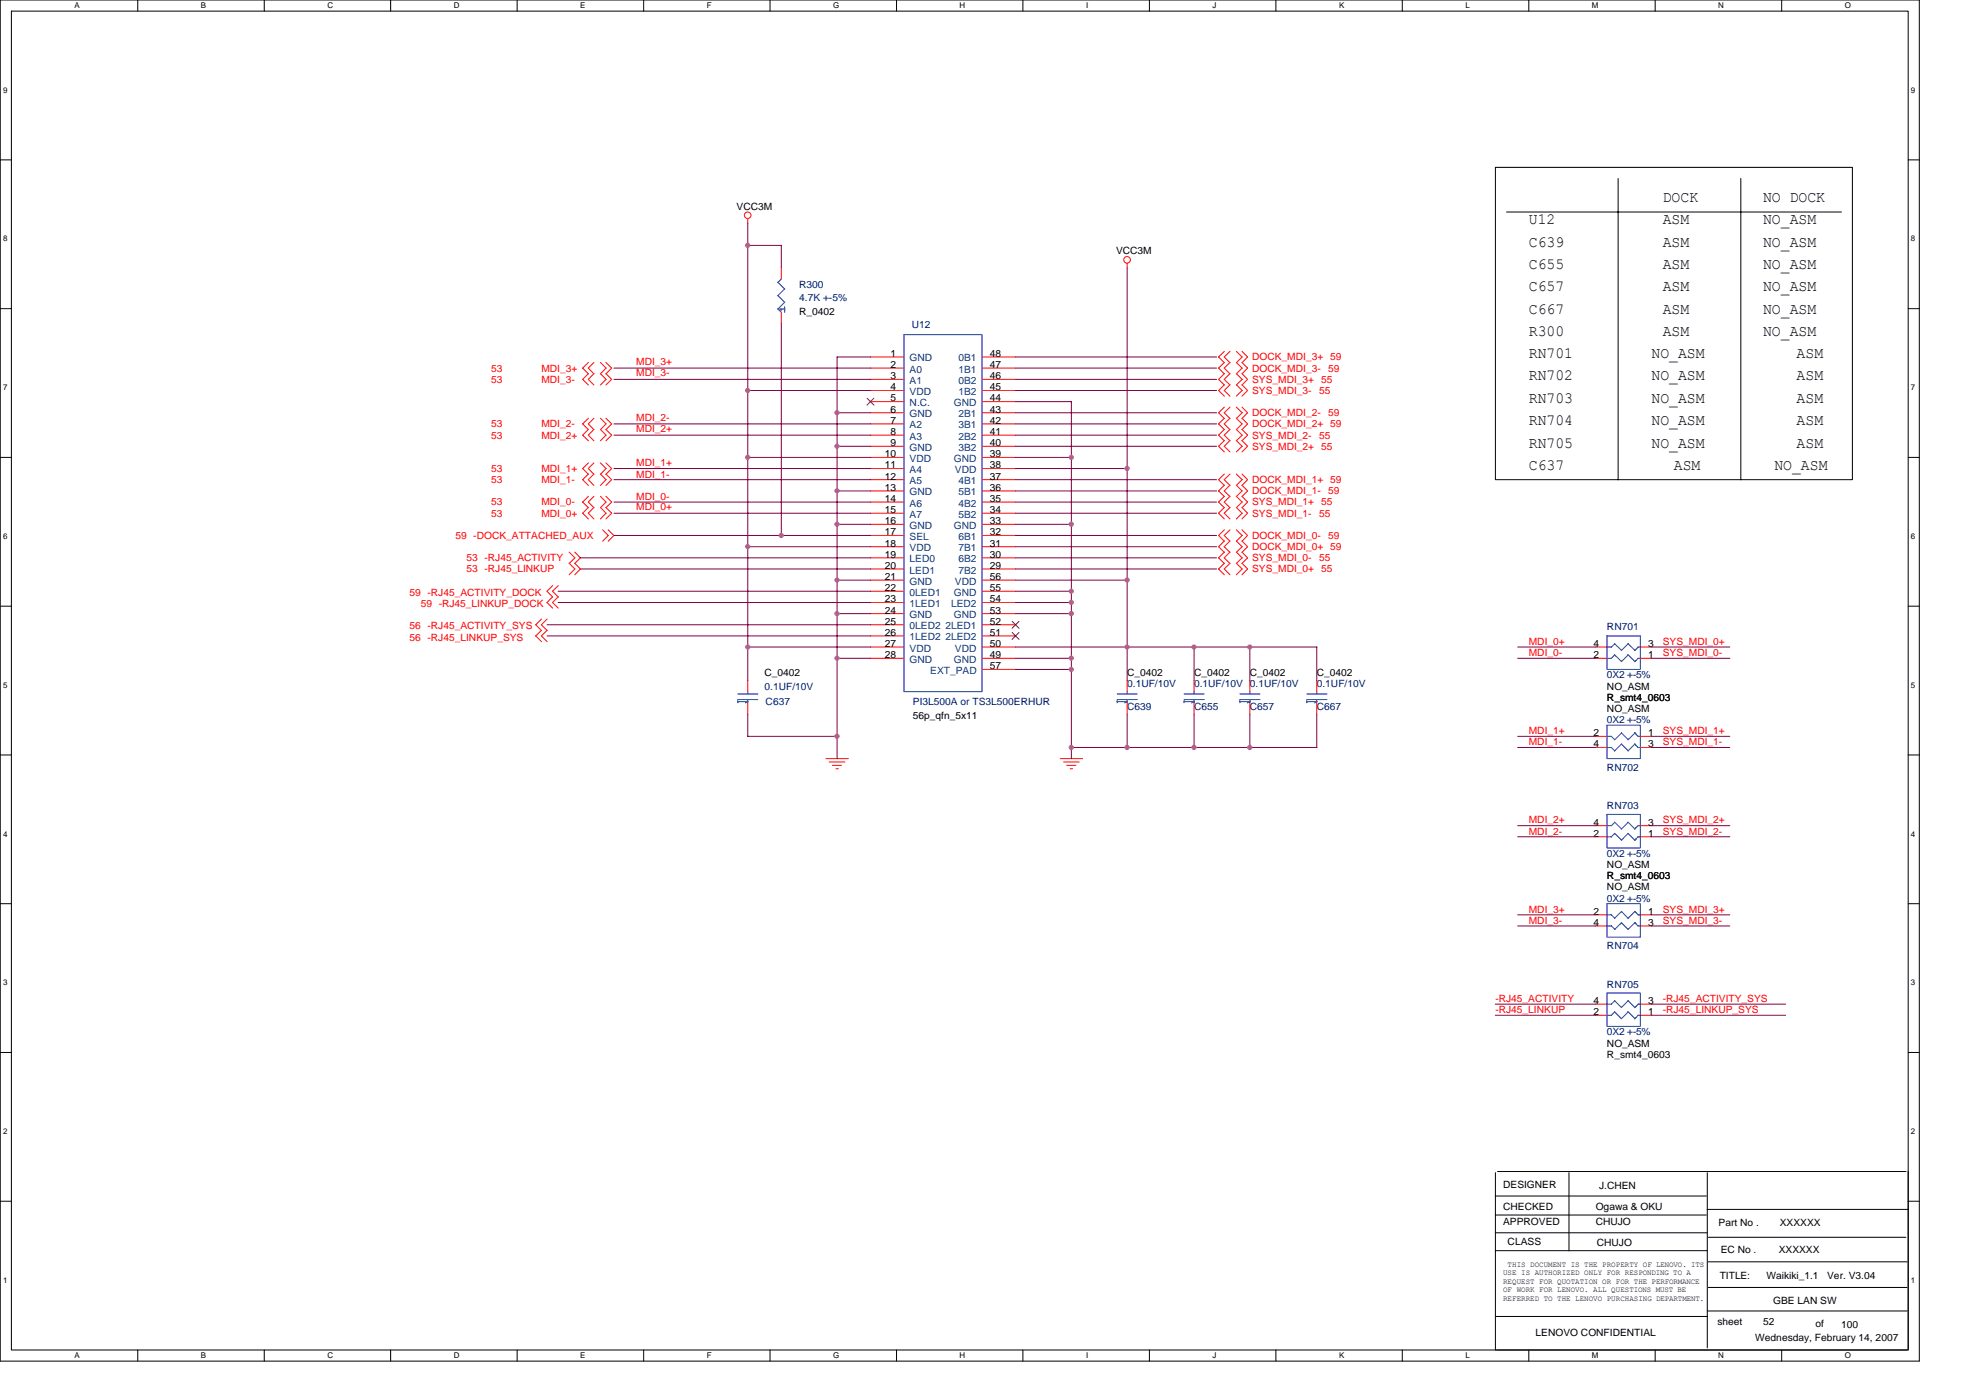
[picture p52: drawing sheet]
<svg xmlns="http://www.w3.org/2000/svg" width="297mm" height="210mm" viewBox="0 0 297 210" stroke-linecap="round" stroke-linejoin="round" font-family="sans-serif">
<defs><g id="words">
<g font-size="2.3">
<text x="229.7" y="33.7">U12</text>
<text x="249.8" y="30.4">DOCK</text>
<text x="249.8" y="33.7">ASM</text>
<text x="264.9" y="30.4">NO DOCK</text>
<text x="264.9" y="33.7">NO_ASM</text>
<text x="229.7" y="37.1">C639</text>
<text x="229.7" y="40.4">C655</text>
<text x="249.8" y="37.1">ASM</text>
<text x="249.8" y="40.4">ASM</text>
<text x="264.9" y="37.1">NO_ASM</text>
<text x="264.9" y="40.4">NO_ASM</text>
<text x="229.7" y="43.8">C657</text>
<text x="229.7" y="47.1">C667</text>
<text x="249.8" y="43.8">ASM</text>
<text x="249.8" y="47.1">ASM</text>
<text x="264.9" y="43.8">NO_ASM</text>
<text x="264.9" y="47.1">NO_ASM</text>
<text x="229.7" y="50.5">R300</text>
<text x="229.7" y="53.8">RN701</text>
<text x="248.1" y="53.8">NO_ASM</text>
<text x="249.8" y="50.5">ASM</text>
<text x="264.9" y="50.5">NO_ASM</text>
<text x="269.9" y="53.8">ASM</text>
<text x="229.7" y="57.2">RN702</text>
<text x="248.1" y="57.2">NO_ASM</text>
<text x="269.9" y="57.2">ASM</text>
<text x="229.7" y="60.5">RN703</text>
<text x="229.7" y="63.9">RN704</text>
<text x="248.1" y="60.5">NO_ASM</text>
<text x="248.1" y="63.9">NO_ASM</text>
<text x="269.9" y="60.5">ASM</text>
<text x="269.9" y="63.9">ASM</text>
<text x="229.7" y="67.2">RN705</text>
<text x="229.7" y="70.6">C637</text>
<text x="248.1" y="67.2">NO_ASM</text>
<text x="251.5" y="70.6">ASM</text>
<text x="266.6" y="70.6">NO_ASM</text>
<text x="269.9" y="67.2">ASM</text>
</g>
<g font-size="1.5">
<text x="110.7" y="31.5">VCC3M</text>
<text x="167.7" y="38.2">VCC3M</text>
<text x="120.1" y="47.3">R_0402</text>
<text x="133.8" y="53.6">1</text>
<text x="148.7" y="53.6">48</text>
<text x="133.8" y="55.3">2</text>
<text x="133.8" y="57">3</text>
<text x="133.8" y="58.7">4</text>
<text x="148.7" y="55.3">47</text>
<text x="148.7" y="57">46</text>
<text x="148.7" y="58.7">45</text>
<text x="133.8" y="60.3">5</text>
<text x="133.8" y="62">6</text>
<text x="133.8" y="63.7">7</text>
<text x="133.8" y="65.4">8</text>
<text x="148.7" y="60.3">44</text>
<text x="148.7" y="62">43</text>
<text x="148.7" y="63.7">42</text>
<text x="148.7" y="65.4">41</text>
<text x="133" y="68.7">10</text>
<text x="133" y="70.4">11</text>
<text x="133.8" y="67">9</text>
<text x="148.7" y="67">40</text>
<text x="148.7" y="68.7">39</text>
<text x="148.7" y="70.4">38</text>
<text x="133" y="72.1">12</text>
<text x="133" y="73.7">13</text>
<text x="133" y="75.4">14</text>
<text x="133" y="77.1">15</text>
<text x="148.7" y="72.1">37</text>
<text x="148.7" y="73.7">36</text>
<text x="148.7" y="75.4">35</text>
<text x="148.7" y="77.1">34</text>
<text x="133" y="78.8">16</text>
<text x="133" y="80.4">17</text>
<text x="133" y="82.1">18</text>
<text x="133" y="83.8">19</text>
<text x="148.7" y="78.8">33</text>
<text x="148.7" y="80.4">32</text>
<text x="148.7" y="82.1">31</text>
<text x="148.7" y="83.8">30</text>
<text x="133" y="85.5">20</text>
<text x="133" y="87.1">21</text>
<text x="133" y="88.8">22</text>
<text x="148.7" y="85.5">29</text>
<text x="148.7" y="87.1">56</text>
<text x="148.7" y="88.8">55</text>
<text x="133" y="90.5">23</text>
<text x="133" y="92.2">24</text>
<text x="133" y="93.9">25</text>
<text x="133" y="95.5">26</text>
<text x="148.7" y="90.5">54</text>
<text x="148.7" y="92.2">53</text>
<text x="148.7" y="93.9">52</text>
<text x="148.7" y="95.5">51</text>
<text x="114.9" y="101.6">C_0402</text>
<text x="133" y="97.2">27</text>
<text x="133" y="98.9">28</text>
<text x="148.7" y="97.2">50</text>
<text x="148.7" y="98.9">49</text>
<text x="148.7" y="100.6">57</text>
<text x="169.4" y="101.6">C_0402</text>
<text x="179.4" y="101.6">C_0402</text>
<text x="187.8" y="101.6">C_0402</text>
<text x="197.8" y="101.6">C_0402</text>
<text x="239.4" y="98.9">2</text>
<text x="239.4" y="97.2">4</text>
<text x="247.6" y="98.9">1</text>
<text x="247.6" y="97.2">3</text>
<text x="137.2" y="108">56p_qfn_5x11</text>
<text x="241.4" y="103.6">NO_ASM</text>
<text x="241.4" y="105.3">R_smt4_0603</text>
<text x="241.4" y="107">NO_ASM</text>
<text x="239.4" y="110.6">2</text>
<text x="239.4" y="112.3">4</text>
<text x="247.6" y="110.6">1</text>
<text x="247.6" y="112.3">3</text>
<text x="239.4" y="125.7">2</text>
<text x="239.4" y="124">4</text>
<text x="247.6" y="125.7">1</text>
<text x="247.6" y="124">3</text>
<text x="241.4" y="130.4">NO_ASM</text>
<text x="239.4" y="137.4">2</text>
<text x="241.4" y="133.8">NO_ASM</text>
<text x="241.4" y="132.1">R_smt4_0603</text>
<text x="247.6" y="137.4">1</text>
<text x="239.4" y="139.1">4</text>
<text x="247.6" y="139.1">3</text>
<text x="239.4" y="152.5">2</text>
<text x="239.4" y="150.9">4</text>
<text x="247.6" y="152.5">1</text>
<text x="247.6" y="150.9">3</text>
<text x="241.4" y="157.2">NO_ASM</text>
<text x="241.4" y="158.9">R_smt4_0603</text>
<text x="225.8" y="178.5">DESIGNER</text>
<text x="240.3" y="178.7">J.CHEN</text>
<text x="225.8" y="181.7">CHECKED</text>
<text x="225.8" y="184.1">APPROVED</text>
<text x="239.8" y="181.7">Ogawa &amp; OKU</text>
<text x="239.8" y="184.1">CHUJO</text>
<text x="258.2" y="184.3">Part No .</text>
<text x="267.4" y="184.3">XXXXXX</text>
<text x="226.5" y="187.1">CLASS</text>
<text x="239.9" y="187.3">CHUJO</text>
<text x="258.5" y="188.3">EC No .</text>
<text x="267.2" y="188.3">XXXXXX</text>
<text x="258.4" y="192.1">TITLE:</text>
<text x="265.4" y="192.1">Waikiki_1.1</text>
<text x="266.4" y="196">GBE LAN SW</text>
<text x="274.5" y="192.1">Ver. V3.04</text>
<text x="230.7" y="200.7">LENOVO CONFIDENTIAL</text>
<text x="258" y="199.2">sheet</text>
<text x="263.7" y="201.5">Wednesday, February 14, 2007</text>
<text x="264.9" y="199.2">52</text>
<text x="272.8" y="199.3">of</text>
<text x="276.6" y="199.5">100</text>
</g>
<g font-size="1.5" fill="#000080">
<text x="120.1" y="43.3">R300</text>
<text x="120.1" y="45.3">4.7K +-5%</text>
<text x="137" y="49.3">U12</text>
<text x="241.4" y="94.7">RN701</text>
<text x="241.4" y="101.9">0X2 +-5%</text>
<text x="114.9" y="103.6">0.1UF/10V</text>
<text x="115" y="106">C637</text>
<text x="137.2" y="106">PI3L500A or TS3L500ERHUR</text>
<text x="169.4" y="106.6">C639</text>
<text x="169.4" y="103.3">0.1UF/10V</text>
<text x="179.4" y="106.6">C655</text>
<text x="179.4" y="103.3">0.1UF/10V 0.1UF/10V</text>
<text x="187.8" y="106.6">C657</text>
<text x="197.8" y="106.6">C667</text>
<text x="197.8" y="103.3">0.1UF/10V</text>
<text x="241.4" y="108.6">0X2 +-5%</text>
<text x="241.4" y="115.8">RN702</text>
<text x="241.4" y="121.5">RN703</text>
<text x="241.4" y="128.8">0X2 +-5%</text>
<text x="241.4" y="135.5">0X2 +-5%</text>
<text x="241.4" y="142.7">RN704</text>
<text x="241.4" y="148.4">RN705</text>
<text x="241.4" y="155.6">0X2 +-5%</text>
</g>
<g font-size="1.5" fill="#f00">
<text x="73.8" y="57.5">53</text>
<text x="73.8" y="55.8">53</text>
<text x="81.3" y="57.5">MDI_3-</text>
<text x="81.3" y="55.8">MDI_3+</text>
<text x="95.6" y="54.8">MDI_3+</text>
<text x="95.6" y="56.5">MDI_3-</text>
<text x="188.1" y="55.8">DOCK_MDI_3-</text>
<text x="188.1" y="57.5">SYS_MDI_3+</text>
<text x="188.1" y="54.2">DOCK_MDI_3+ 59</text>
<text x="188.1" y="59.2">SYS_MDI_3-</text>
<text x="198.2" y="59.2">55</text>
<text x="198.5" y="57.5">55</text>
<text x="199.5" y="55.8">59</text>
<text x="73.8" y="65.9">53</text>
<text x="73.8" y="64.2">53</text>
<text x="81.3" y="65.9">MDI_2+</text>
<text x="81.3" y="64.2">MDI_2-</text>
<text x="95.6" y="63.2">MDI_2-</text>
<text x="95.6" y="64.9">MDI_2+</text>
<text x="188.1" y="62.5">DOCK_MDI_2-</text>
<text x="188.1" y="65.9">SYS_MDI_2-</text>
<text x="188.1" y="64.2">DOCK_MDI_2+ 59</text>
<text x="198.2" y="65.9">55</text>
<text x="199.5" y="62.5">59</text>
<text x="73.8" y="70.9">53</text>
<text x="81.3" y="70.9">MDI_1+</text>
<text x="95.6" y="70.1">MDI_1+</text>
<text x="95.6" y="71.8">MDI_1-</text>
<text x="188.1" y="67.6">SYS_MDI_2+</text>
<text x="198.5" y="67.6">55</text>
<text x="73.8" y="77.6">53</text>
<text x="73.8" y="72.6">53</text>
<text x="73.8" y="75.9">53</text>
<text x="81.3" y="77.6">MDI_0+</text>
<text x="81.3" y="72.6">MDI_1-</text>
<text x="81.3" y="75.9">MDI_0-</text>
<text x="95.6" y="75.1">MDI_0-</text>
<text x="95.6" y="76.6">MDI_0+</text>
<text x="188.1" y="72.6">DOCK_MDI_1+ 59</text>
<text x="188.1" y="75.9">SYS_MDI_1+</text>
<text x="188.1" y="77.6">SYS_MDI_1-</text>
<text x="188.1" y="74.3">DOCK_MDI_1-</text>
<text x="198.2" y="77.6">55</text>
<text x="198.5" y="75.9">55</text>
<text x="199.5" y="74.3">59</text>
<text x="68.4" y="81">59 -DOCK_ATTACHED_AUX</text>
<text x="188.1" y="81">DOCK_MDI_0-</text>
<text x="188.1" y="82.7">DOCK_MDI_0+ 59</text>
<text x="199.5" y="81">59</text>
<text x="61.5" y="89.5">59 -RJ45_ACTIVITY_DOCK</text>
<text x="70.1" y="84.3">53 -RJ45_ACTIVITY</text>
<text x="70.1" y="86">53 -RJ45_LINKUP</text>
<text x="188.1" y="86">SYS_MDI_0+</text>
<text x="188.1" y="84.3">SYS_MDI_0-</text>
<text x="198.2" y="84.3">55</text>
<text x="198.5" y="86">55</text>
<text x="61.5" y="94.6">56 -RJ45_ACTIVITY_SYS</text>
<text x="63.2" y="91.2">59 -RJ45_LINKUP_DOCK</text>
<text x="61.5" y="96.2">56 -RJ45_LINKUP_SYS</text>
<text x="229.7" y="98.6">MDI_0-</text>
<text x="229.7" y="96.9">MDI_0+</text>
<text x="249.8" y="96.9">SYS_MDI_0+</text>
<text x="249.8" y="98.6">SYS_MDI_0-</text>
<text x="229.7" y="112">MDI_1-</text>
<text x="229.7" y="110.3">MDI_1+</text>
<text x="249.8" y="112">SYS_MDI_1-</text>
<text x="249.8" y="110.3">SYS_MDI_1+</text>
<text x="229.7" y="125.4">MDI_2-</text>
<text x="229.7" y="123.7">MDI_2+</text>
<text x="249.8" y="125.4">SYS_MDI_2-</text>
<text x="249.8" y="123.7">SYS_MDI_2+</text>
<text x="229.7" y="137.1">MDI_3+</text>
<text x="249.8" y="137.1">SYS_MDI_3+</text>
<text x="229.7" y="138.8">MDI_3-</text>
<text x="249.8" y="138.8">SYS_MDI_3-</text>
<text x="224.7" y="152.2">-RJ45_LINKUP</text>
<text x="224.7" y="150.6">-RJ45_ACTIVITY</text>
<text x="249.8" y="152.2">-RJ45_LINKUP_SYS</text>
<text x="249.8" y="150.6">-RJ45_ACTIVITY_SYS</text>
</g>
<g font-size="1.5" fill="#004080">
<text x="136.7" y="54.3">GND</text>
<text x="136.7" y="56">A0</text>
<text x="136.7" y="57.7">A1</text>
<text x="136.7" y="59.4">VDD</text>
<text x="144" y="54.3">0B1</text>
<text x="144" y="56">1B1</text>
<text x="144" y="57.7">0B2</text>
<text x="144" y="59.4">1B2</text>
<text x="136.7" y="61">N.C.</text>
<text x="136.7" y="62.7">GND</text>
<text x="136.7" y="64.4">A2</text>
<text x="143.3" y="61">GND</text>
<text x="144" y="62.7">2B1</text>
<text x="144" y="64.4">3B1</text>
<text x="136.7" y="66.1">A3</text>
<text x="136.7" y="67.7">GND</text>
<text x="136.7" y="69.4">VDD</text>
<text x="136.7" y="71.1">A4</text>
<text x="143.3" y="69.4">GND</text>
<text x="143.5" y="71.1">VDD</text>
<text x="144" y="66.1">2B2</text>
<text x="144" y="67.7">3B2</text>
<text x="136.7" y="72.8">A5</text>
<text x="136.7" y="74.4">GND</text>
<text x="136.7" y="76.1">A6</text>
<text x="136.7" y="77.8">A7</text>
<text x="144" y="72.8">4B1</text>
<text x="144" y="74.4">5B1</text>
<text x="144" y="76.1">4B2</text>
<text x="144" y="77.8">5B2</text>
<text x="136.7" y="79.5">GND</text>
<text x="136.7" y="81.1">SEL</text>
<text x="136.7" y="82.8">VDD</text>
<text x="143.3" y="79.5">GND</text>
<text x="144" y="81.1">6B1</text>
<text x="144" y="82.8">7B1</text>
<text x="136.7" y="84.5">LED0</text>
<text x="136.7" y="86.2">LED1</text>
<text x="136.7" y="87.8">GND</text>
<text x="136.7" y="89.5">0LED1</text>
<text x="143.3" y="89.5">GND</text>
<text x="143.5" y="87.8">VDD</text>
<text x="144" y="84.5">6B2</text>
<text x="144" y="86.2">7B2</text>
<text x="136.7" y="91.2">1LED1</text>
<text x="136.7" y="92.9">GND</text>
<text x="136.7" y="94.6">0LED2</text>
<text x="142" y="94.6">2LED1</text>
<text x="142.9" y="91.2">LED2</text>
<text x="143.3" y="92.9">GND</text>
<text x="136.7" y="96.2">1LED2</text>
<text x="136.7" y="97.9">VDD</text>
<text x="136.7" y="99.6">GND</text>
<text x="139.8" y="101.3">EXT_PAD</text>
<text x="142" y="96.2">2LED2</text>
<text x="143.3" y="99.6">GND</text>
<text x="143.5" y="97.9">VDD</text>
</g>
<g font-size="1.2">
<text x="11.2" y="1.3">A</text>
<text x="30.2" y="1.3">B</text>
<text x="49.2" y="1.3">C</text>
<text x="68.2" y="1.3">D</text>
<text x="87.2" y="1.3">E</text>
<text x="106.2" y="1.3">F</text>
<text x="125.2" y="1.3">G</text>
<text x="144.2" y="1.3">H</text>
<text x="163.2" y="1.3">I</text>
<text x="182.2" y="1.3">J</text>
<text x="201.2" y="1.3">K</text>
<text x="220.2" y="1.3">L</text>
<text x="239.2" y="1.3">M</text>
<text x="258.2" y="1.3">N</text>
<text x="277.2" y="1.3">O</text>
<text x=".5" y="13.9">9</text>
<text x="287.1" y="13.9">9</text>
<text x=".5" y="36.3">8</text>
<text x="287.1" y="36.3">8</text>
<text x=".5" y="58.6">7</text>
<text x="287.1" y="58.6">7</text>
<text x=".5" y="81">6</text>
<text x="287.1" y="81">6</text>
<text x=".5" y="103.3">5</text>
<text x="287.1" y="103.3">5</text>
<text x=".5" y="125.7">4</text>
<text x="287.1" y="125.7">4</text>
<text x=".5" y="148">3</text>
<text x="287.1" y="148">3</text>
<text x=".5" y="170.4">2</text>
<text x="287.1" y="170.4">2</text>
<text x="225.8" y="191.6">USE IS AUTHORIZED ONLY FOR RESPONDING TO A</text>
<text x="226.5" y="190.4">THIS DOCUMENT IS THE PROPERTY OF LENOVO. ITS</text>
<text x=".5" y="192.7">1</text>
<text x="225.8" y="192.9">REQUEST FOR QUOTATION OR FOR THE PERFORMANCE</text>
<text x="225.8" y="194.2">OF WORK FOR LENOVO. ALL QUESTIONS MUST BE</text>
<text x="225.8" y="195.5">REFERRED TO THE LENOVO PURCHASING DEPARTMENT.</text>
<text x="287.1" y="192.7">1</text>
<text x="11.2" y="204.1">A</text>
<text x="30.2" y="204.1">B</text>
<text x="49.2" y="204.1">C</text>
<text x="68.2" y="204.1">D</text>
<text x="87.2" y="204.1">E</text>
<text x="106.2" y="204.1">F</text>
<text x="125.2" y="204.1">G</text>
<text x="144.2" y="204.1">H</text>
<text x="163.2" y="204.1">I</text>
<text x="182.2" y="204.1">J</text>
<text x="201.2" y="204.1">K</text>
<text x="220.2" y="204.1">L</text>
<text x="239.2" y="204.1">M</text>
<text x="258.2" y="204.1">N</text>
<text x="277.2" y="204.1">O</text>
</g>
</g></defs>
<path d="M0 0h288.4v204.5h-288.4zM1.7 1.7h285v201.1h-285z" fill="none" stroke="#000" stroke-width=".15"/>
<g fill="#fff">
<path d="M11.2 .2h.8v1.3h-.8z"/>
<path d="M11.2 203h.8v1.4h-.8z"/>
</g>
<path d="M20.7 0v1.7M20.7 202.8v1.7" fill="none" stroke="#000" stroke-width=".15"/>
<g fill="#fff">
<path d="M30.2 .2h.8v1.3h-.8z"/>
<path d="M30.2 203h.8v1.4h-.8z"/>
</g>
<path d="M39.7 0v1.7M39.7 202.8v1.7" fill="none" stroke="#000" stroke-width=".15"/>
<g fill="#fff">
<path d="M49.2 .2h.8v1.3h-.8z"/>
<path d="M49.2 203h.8v1.4h-.8z"/>
</g>
<path d="M58.7 0v1.7M58.7 202.8v1.7" fill="none" stroke="#000" stroke-width=".15"/>
<g fill="#fff">
<path d="M68.2 .2h.8v1.3h-.8z"/>
<path d="M68.2 203h.8v1.4h-.8z"/>
</g>
<path d="M77.7 0v1.7M77.7 202.8v1.7" fill="none" stroke="#000" stroke-width=".15"/>
<g fill="#fff">
<path d="M87.2 .2h.8v1.3h-.8z"/>
<path d="M87.2 203h.8v1.4h-.8z"/>
</g>
<path d="M96.7 0v1.7M96.7 202.8v1.7" fill="none" stroke="#000" stroke-width=".15"/>
<g fill="#fff">
<path d="M106.2 .2h.7v1.3h-.7z"/>
<path d="M106.2 203h.7v1.4h-.7z"/>
</g>
<path d="M115.7 0v1.7M115.7 202.8v1.7" fill="none" stroke="#000" stroke-width=".15"/>
<g fill="#fff">
<path d="M125.2 .2h.9v1.3h-.9z"/>
<path d="M125.2 203h.9v1.4h-.9z"/>
</g>
<path d="M134.7 0v1.7M134.7 202.8v1.7" fill="none" stroke="#000" stroke-width=".15"/>
<g fill="#fff">
<path d="M144.2 .2h.8v1.3h-.8z"/>
<path d="M144.2 203h.8v1.4h-.8z"/>
</g>
<path d="M153.7 0v1.7M153.7 202.8v1.7" fill="none" stroke="#000" stroke-width=".15"/>
<g fill="#fff">
<path d="M163.2 .2h.3v1.3h-.3z"/>
<path d="M163.2 203h.3v1.4h-.3z"/>
</g>
<path d="M172.7 0v1.7M172.7 202.8v1.7" fill="none" stroke="#000" stroke-width=".15"/>
<g fill="#fff">
<path d="M182.2 .2h.6v1.3h-.6z"/>
<path d="M182.2 203h.6v1.4h-.6z"/>
</g>
<path d="M191.7 0v1.7M191.7 202.8v1.7" fill="none" stroke="#000" stroke-width=".15"/>
<g fill="#fff">
<path d="M201.2 .2h.8v1.3h-.8z"/>
<path d="M201.2 203h.8v1.4h-.8z"/>
</g>
<path d="M210.7 0v1.7M210.7 202.8v1.7" fill="none" stroke="#000" stroke-width=".15"/>
<g fill="#fff">
<path d="M220.2 .2h.6v1.3h-.6z"/>
<path d="M220.2 203h.6v1.4h-.6z"/>
</g>
<path d="M229.7 0v1.7M229.7 202.8v1.7" fill="none" stroke="#000" stroke-width=".15"/>
<g fill="#fff">
<path d="M239.2 .2h.9v1.3h-.9z"/>
<path d="M239.2 203h.9v1.4h-.9z"/>
</g>
<path d="M248.7 0v1.7M248.7 202.8v1.7" fill="none" stroke="#000" stroke-width=".15"/>
<g fill="#fff">
<path d="M258.2 .2h.8v1.3h-.8z"/>
<path d="M258.2 203h.8v1.4h-.8z"/>
</g>
<path d="M267.7 0v1.7M267.7 202.8v1.7" fill="none" stroke="#000" stroke-width=".15"/>
<g fill="#fff">
<path d="M277.2 .2h.9v1.3h-.9z"/>
<path d="M277.2 203h.9v1.4h-.9z"/>
<path d="M.5 12.8h.6v1.4h-.6z"/>
<path d="M287.1 12.8h.7v1.4h-.7z"/>
<path d="M.5 35.2h.6v1.3h-.6z"/>
<path d="M287.1 35.2h.7v1.3h-.7z"/>
</g>
<path d="M0 24h1.7M286.7 24h1.7" fill="none" stroke="#000" stroke-width=".15"/>
<g fill="#fff">
<path d="M.5 57.6h.6v1.3h-.6z"/>
<path d="M287.1 57.6h.7v1.3h-.7z"/>
</g>
<path d="M0 46.4h1.7M286.7 46.4h1.7" fill="none" stroke="#000" stroke-width=".15"/>
<g fill="#fff">
<path d="M.5 79.9h.6v1.3h-.6z"/>
<path d="M287.1 79.9h.7v1.3h-.7z"/>
</g>
<path d="M0 68.7h1.7M286.7 68.7h1.7" fill="none" stroke="#000" stroke-width=".15"/>
<g fill="#fff">
<path d="M.5 102.3h.6v1.3h-.6z"/>
<path d="M287.1 102.3h.7v1.3h-.7z"/>
</g>
<path d="M0 91.1h1.7M286.7 91.1h1.7" fill="none" stroke="#000" stroke-width=".15"/>
<g fill="#fff">
<path d="M.5 124.6h.6v1.3h-.6z"/>
<path d="M287.1 124.6h.7v1.3h-.7z"/>
</g>
<path d="M0 113.4h1.7M286.7 113.4h1.7" fill="none" stroke="#000" stroke-width=".15"/>
<g fill="#fff">
<path d="M.5 147h.6v1.3h-.6z"/>
<path d="M287.1 147h.7v1.3h-.7z"/>
</g>
<path d="M0 135.8h1.7M286.7 135.8h1.7" fill="none" stroke="#000" stroke-width=".15"/>
<g fill="#fff">
<path d="M.5 169.3h.6v1.3h-.6z"/>
<path d="M287.1 169.3h.7v1.3h-.7z"/>
</g>
<path d="M0 158.1h1.7M286.7 158.1h1.7" fill="none" stroke="#000" stroke-width=".15"/>
<g fill="#fff">
<path d="M.5 191.7h.6v1.3h-.6z"/>
<path d="M287.1 191.7h.7v1.3h-.7z"/>
</g>
<g fill="none" stroke="#000" stroke-width=".15">
<path d="M224.7 25.1h53.6v47h-53.6zM226.4 31.9h50.3M243.1 26.8v45.3M261.6 26.8v45.3M224.7 179.7h31.7M224.7 176.2v26.7M225 176h61.4M235.7 176.2v11.7M256.5 176.2v26.3M286.7 176v26.8M0 180.5h1.7M224.7 182.6h31.7"/>
<path d="M224.7 185.2h31.8M224.7 187.9h31.8M224.7 197.8h31.8M256.5 181.7h30.2M256.5 197h30.1M256.7 189.6h29.8M256.7 185.9h29.7M256.7 193.4h29.8M286.7 180.5h1.7M224.8 202.8h61.7"/>
</g>
<g fill="none" stroke="#f00" stroke-width=".15">
<path d="M112.3 32.9v.6M169.4 39.6v.7M88.4 56.1l-.9 .9 .9 .8M88.4 54.5l-.9 .8 .9 .9M89.2 56.1l-.8 .9 .8 .8M89.2 54.5l-.8 .8 .8 .9M90.2 56.1l.9 .9-.9 .8M90.2 54.5l.9 .8-.9 .9M91 56.1l.9 .9-.9 .8M91 54.5l.9 .8-.9 .9M117.4 40.2v1.7M117.4 46.9v1.7"/>
<path d="M130.8 53.6h5M130.8 55.3h5M130.8 57h5M130.8 58.7h5M147.5 53.6h5.1M147.5 55.3h5.1M147.5 57h5.1M147.5 58.7h5.1M184 54.5l-.9 .8 .9 .9M184 56.1l-.9 .9 .9 .8M184 52.8l-.9 .8 .9 .9M184 57.8l-.9 .9 .9 .8"/>
<path d="M184.8 54.5l-.9 .8 .9 .9M184.8 56.1l-.9 .9 .9 .8M184.8 52.8l-.9 .8 .9 .9M184.8 57.8l-.9 .9 .9 .8M185.8 54.5l.8 .8-.8 .9M185.8 56.1l.8 .9-.8 .8M185.8 52.8l.8 .8-.8 .9M185.8 57.8l.8 .9-.8 .8M186.6 54.5l.8 .8-.8 .9M186.6 56.1l.8 .9-.8 .8M186.6 52.8l.8 .8-.8 .9M186.6 57.8l.8 .9-.8 .8"/>
<path d="M88.4 64.5l-.9 .9 .9 .8M88.4 62.8l-.9 .9 .9 .9M88.4 76.2l-.9 .9 .9 .9M88.4 71.2l-.9 .9 .9 .8M88.4 69.6l-.9 .8 .9 .9M88.4 74.6l-.9 .8 .9 .9M89.2 64.5l-.8 .9 .8 .8M89.2 62.8l-.8 .9 .8 .9M89.2 76.2l-.8 .9 .8 .9M89.2 71.2l-.8 .9 .8 .8M89.2 69.6l-.8 .8 .8 .9M89.2 74.6l-.8 .8 .8 .9"/>
<path d="M90.2 64.5l.9 .9-.9 .8M90.2 62.8l.9 .9-.9 .9M90.2 76.2l.9 .9-.9 .9M90.2 71.2l.9 .9-.9 .8M90.2 69.6l.9 .8-.9 .9M90.2 74.6l.9 .8-.9 .9M90.5 79.6l.9 .9-.9 .8M91 64.5l.9 .9-.9 .8M91 62.8l.9 .9-.9 .9M91 76.2l.9 .9-.9 .9M91 71.2l.9 .9-.9 .8M91 69.6l.9 .8-.9 .9"/>
<path d="M91 74.6l.9 .8-.9 .9M91.4 79.6l.8 .9-.8 .8M130.8 60.3h5M130.8 62h5M130.8 63.7h5M130.8 65.4h5M130.8 67.1h5M130.8 68.7h5M130.8 70.4h5M130.8 72.1h5M130.8 73.8h5M130.8 75.4h5"/>
<path d="M130.8 77.1h5M130.8 78.8h5M147.5 60.3h5.1M147.5 62h5.1M147.5 63.7h5.1M147.5 65.4h5.1M147.5 67.1h5.1M147.5 68.7h5.1M147.5 70.4h5.1M147.5 72.1h5.1M147.5 73.8h5.1M147.5 75.4h5.1"/>
<path d="M147.5 77.1h5.1M147.5 78.8h5.1M184 66.2l-.9 .9 .9 .8M184 61.2l-.9 .8 .9 .9M184 64.5l-.9 .9 .9 .8M184 62.8l-.9 .9 .9 .9M184 71.2l-.9 .9 .9 .8M184 74.6l-.9 .8 .9 .9M184 76.2l-.9 .9 .9 .9M184 72.9l-.9 .9 .9 .8M184 79.6l-.9 .9 .9 .8M184.8 66.2l-.9 .9 .9 .8"/>
<path d="M184.8 61.2l-.9 .8 .9 .9M184.8 64.5l-.9 .9 .9 .8M184.8 62.8l-.9 .9 .9 .9M184.8 71.2l-.9 .9 .9 .8M184.8 74.6l-.9 .8 .9 .9M184.8 76.2l-.9 .9 .9 .9M184.8 72.9l-.9 .9 .9 .8M184.8 79.6l-.9 .9 .9 .8M185.8 66.2l.8 .9-.8 .8M185.8 61.2l.8 .8-.8 .9M185.8 64.5l.8 .9-.8 .8M185.8 62.8l.8 .9-.8 .9"/>
<path d="M185.8 71.2l.8 .9-.8 .8M185.8 74.6l.8 .8-.8 .9M185.8 76.2l.8 .9-.8 .9M185.8 72.9l.8 .9-.8 .8M185.8 79.6l.8 .9-.8 .8M186.6 66.2l.8 .9-.8 .8M186.6 61.2l.8 .8-.8 .9M186.6 64.5l.8 .9-.8 .8M186.6 62.8l.8 .9-.8 .9M186.6 71.2l.8 .9-.8 .8M186.6 74.6l.8 .8-.8 .9M186.6 76.2l.8 .9-.8 .9"/>
<path d="M186.6 72.9l.8 .9-.8 .8M186.6 79.6l.8 .9-.8 .8M81.4 93l-.9 .9 .9 .8M81.4 94.7l-.9 .8 .9 .9M82.2 93l-.9 .9 .9 .8M82.2 94.7l-.9 .8 .9 .9M83 88l-.8 .8 .8 .9M83 89.7l-.8 .8 .8 .9M83.9 88l-.9 .8 .9 .9M83.9 89.7l-.9 .8 .9 .9M85.5 83l.9 .8-.9 .9M85.5 84.6l.9 .9-.9 .9"/>
<path d="M86.4 83l.8 .8-.8 .9M86.4 84.6l.8 .9-.8 .9M130.8 98.9h5M130.8 97.2h5M130.8 80.5h5M130.8 82.1h5M130.8 83.8h5M130.8 85.5h5M130.8 87.2h5M130.8 88.8h5M130.8 90.5h5M130.8 92.2h5"/>
<path d="M130.8 93.9h5M130.8 95.5h5M147.5 98.9h5.1M147.5 97.2h5.1M147.5 80.5h5.1M147.5 82.1h5.1M147.5 83.8h5.1M147.5 85.5h5.1M147.5 87.2h5.1M147.5 88.8h5.1M147.5 90.5h5.1M147.5 92.2h5.1"/>
<path d="M147.5 93.9h5.1M147.5 95.5h5.1M184 84.6l-.9 .9 .9 .9M184 81.3l-.9 .8 .9 .9M184 83l-.9 .8 .9 .9M184.8 84.6l-.9 .9 .9 .9M184.8 81.3l-.9 .8 .9 .9M184.8 83l-.9 .8 .9 .9M185.8 84.6l.8 .9-.8 .9M185.8 81.3l.8 .8-.8 .9M185.8 83l.8 .8-.8 .9M186.6 84.6l.8 .9-.8 .9"/>
<path d="M186.6 81.3l.8 .8-.8 .9M186.6 83l.8 .8-.8 .9M239.8 98.9h1.6M239.8 97.2h1.6M246.5 98.9h1.6M246.5 97.2h1.6M112.3 102.3v1.6M112.3 105.6v1.7M124.1 114h3.4M124.6 114.5h2.4M125.1 115h1.3M125.6 115.5h.4"/>
<path d="M147.5 100.6h5.1M159.3 114h3.4M159.8 114.5h2.4M160.3 115h1.3M160.8 115.5h.4M169.4 102.3v1.6M169.4 105.6v1.7M179.4 102.3v1.6M179.4 105.6v1.7M187.8 102.3v1.6M187.8 105.6v1.7M197.8 102.3v1.6"/>
<path d="M197.8 105.6v1.7M239.8 110.6h1.6M239.8 112.3h1.6M246.5 110.6h1.6M246.5 112.3h1.6M239.8 137.5h1.6M239.8 139.1h1.6M239.8 125.7h1.6M239.8 124.1h1.6M246.5 137.5h1.6M246.5 139.1h1.6M246.5 125.7h1.6"/>
<path d="M246.5 124.1h1.6M239.8 152.5h1.6M239.8 150.9h1.6M246.5 152.5h1.6M246.5 150.9h1.6"/>
<circle cx="112.3" cy="32.3" r=".49"/>
<circle cx="169.3" cy="39" r=".5"/>
</g>
<g fill="none" stroke="#00f" stroke-width=".15">
<path d="M116.9 44.4l1 1-1 1M116.9 42.4l1 1M116.9 46.4l.5 .5M117.2 46.4h.7M117.2 46.4l.2 .2M117.4 41.9l-.5 .5M117.9 46.1v.8M117.9 43.4l-1 1M135.8 50.3h11.7v53.6h-11.7zM241.4 97.2h.7M241.4 95.5h5.1v5.1h-5.1zM241.4 98.9h.7"/>
<path d="M242.6 98.4l1 1M242.6 96.7l1 1M242.6 96.7l-.5 .5M242.6 98.4l-.5 .5M244.6 98.4l1 1M244.6 98.4l-1 1M245.6 97.7l-1-1-1 1M246.5 98.9h-.4l-.5 .5M246.5 97.2h-.4l-.5 .5 .2-.1M110.8 104.3h3.1M110.8 105.1h3.1M110.8 105.4h1.6"/>
<path d="M110.8 105.3v.3M112.3 103.9v.4M112.3 105.1v.5M112.3 105.4l-.3 .2M167.8 104.3h3.1M167.8 105.1h3.1M167.8 105.4h1.6l-.4 .2M167.8 105.3v.3M169.4 103.9v.4M169.4 105.1v.5M177.9 104.3h3M177.9 105.1h3"/>
<path d="M177.9 105.4h1.5M177.9 105.3v.3M179.4 103.9v.4M179.4 105.1v.5M179.4 105.4l-.4 .2M186.3 104.3h3M186.3 105.1h3M186.3 105.4h1.5M186.3 105.3v.3M187.8 103.9v.4M187.8 105.1v.5M187.8 105.4l-.4 .2"/>
<path d="M196.3 104.3h3.1M196.3 105.1h3.1M196.3 105.4h1.6M196.3 105.3v.3M197.8 103.9v.4M197.8 105.1v.5M197.8 105.4l-.3 .2M241.4 112.3h.7M241.4 109h5.1v5h-5.1zM241.4 110.6h.7M242.1 112.3l.5 .5M242.1 110.6l.5 .5"/>
<path d="M243.6 110.1l1 1M243.6 111.8l1 1 1-1M243.6 110.1l-1 1.1M243.6 111.8l-1 1M245.6 110.1l-1 1.1M245.8 110.3l-.2-.2 .5 .5h.4M245.8 112l-.2-.2 .5 .5h.4M241.4 139.1h.7M241.4 135.8h5.1v5h-5.1zM241.4 122.4h5.1v5h-5.1zM241.4 137.5h.7M241.4 125.7h.7"/>
<path d="M242.1 139.1l.5 .5M242.1 137.4l.5 .6M242.6 125.2l1 1M242.6 123.5l1 1M242.6 123.5l-.5 .6h-.7M242.6 125.2l-.5 .6M243.6 136.9l1 1.1M243.6 138.6l1 1.1 1-1.1M243.6 136.9l-1 1.1M243.6 138.6l-1 1.1M244.6 125.2l1 1M244.6 125.2l-1 1.1"/>
<path d="M245.6 138.6l.5 .5h.4M245.6 136.9l-1 1.1M245.6 124.5l-1-1-1 1.1M245.8 137.1l-.2-.2 .5 .6h.4M246.5 125.7h-.4l-.5 .6 .2-.2M246.5 124.1h-.4l-.5 .5M241.4 149.2h5.1v5h-5.1zM241.4 152.5h.7M242.6 152l1 1.1M242.6 150.3l1 1.1M242.6 150.4l-.5 .5h-.7M242.6 152l-.5 .6"/>
<path d="M244.6 152l1 1.1M244.6 152l-1 1.1M245.6 151.4l-1-1.1-1 1.1M246.5 152.5h-.4l-.5 .6 .2-.2M246.5 150.9h-.4l-.5 .5 .2-.2"/>
</g>
<path d="M130.3 59.8l1 1.1M131.3 59.8l-1 1.1M152.1 93.4l1 1M152.1 95l1 1.1M153.1 93.4l-1 1M153.1 95l-1 1.1" fill="none" stroke="#804000" stroke-width=".15"/>
<g fill="none" stroke="#800040" stroke-width=".15">
<path d="M112.3 33.5v68.8M112.3 36.9h5.1M117.4 36.9v3.4M92.2 55.3h38.6M92.2 57h38.6M112.3 58.7h18.5M117.4 48.6v31.9M130.8 53.6h-5v60.4M152.6 55.3h30.2M152.6 57h30.2M152.6 53.6h30.2M152.6 58.7h30.2"/>
<path d="M169.4 40.2v62.1M92.2 63.7h38.6M92.2 65.4h38.6M92.2 70.4h38.6M92.2 72.1h38.6M92.2 75.4h38.6M92.2 77.1h38.6M112.3 68.7h18.5M125.8 78.8h5M125.8 73.8h5M125.8 67.1h5M125.8 62h5"/>
<path d="M152.6 63.7h30.2M152.6 65.4h30.2M152.6 70.4h16.8M152.6 72.1h30.2M152.6 75.4h30.2M152.6 77.1h30.2M152.6 78.8h8.4M152.6 73.8h30.2M152.6 67.1h30.2M152.6 62h30.2M152.6 68.7h8.4M152.6 60.3h8.4"/>
<path d="M161 60.3v53.7M82.2 93.9h48.6M82.2 95.5h48.6M83.9 90.5h46.9M83.9 88.8h46.9M87.2 83.8h43.6M87.2 85.5h43.6M92.2 80.5h38.6M112.3 97.2h18.5M112.3 82.1h18.5M125.8 98.9h5M125.8 92.2h5"/>
<path d="M125.8 87.2h5M152.6 83.8h30.2M152.6 85.5h30.2M152.6 90.5h8.4M152.6 88.8h8.4M152.6 98.9h8.4M152.6 92.2h8.4M152.6 87.2h16.8M152.6 97.2h45.3M152.6 82.1h30.2M152.6 80.5h30.2M179.4 97.2v5.1"/>
<path d="M187.8 97.2v5.1M197.8 97.2v5.1M228 98.9h11.8M228 97.2h11.8M248.1 98.9h11.8M248.1 97.2h11.8M112.3 107.3v3.4M112.3 110.6h13.5M152.6 100.6h8.4M161 112.3h36.9M169.4 107.3v5M179.4 107.3v5"/>
<path d="M187.8 107.3v5M197.8 107.3v5M228 110.6h11.8M228 112.3h11.8M248.1 110.6h11.8M248.1 112.3h11.8M228 125.7h11.8M228 124.1h11.8M228 139.1h11.8M228 137.5h11.8M248.1 125.7h11.8M248.1 124.1h11.8"/>
<path d="M248.1 139.1h11.8M248.1 137.5h11.8M224.7 152.5h15.1M224.7 150.9h15.1M248.1 152.5h20.2M248.1 150.9h20.2"/>
</g>
<g fill="#f0f" stroke="#f0f" stroke-width=".15">
<circle cx="125.8" cy="62" r=".33"/>
<circle cx="125.8" cy="110.6" r=".33"/>
<circle cx="125.8" cy="98.9" r=".33"/>
<circle cx="125.8" cy="92.2" r=".33"/>
<circle cx="125.8" cy="87.2" r=".33"/>
<circle cx="125.8" cy="78.8" r=".33"/>
<circle cx="125.8" cy="73.7" r=".33"/>
<circle cx="125.8" cy="67" r=".33"/>
<circle cx="112.3" cy="36.9" r=".33"/>
<circle cx="112.3" cy="97.2" r=".33"/>
<circle cx="112.3" cy="82.1" r=".33"/>
<circle cx="112.3" cy="68.7" r=".33"/>
<circle cx="161" cy="68.7" r=".33"/>
<circle cx="161" cy="78.8" r=".33"/>
<circle cx="161" cy="88.8" r=".33"/>
<circle cx="161" cy="98.9" r=".33"/>
<circle cx="161" cy="100.6" r=".33"/>
<circle cx="169.3" cy="97.2" r=".33"/>
<circle cx="169.3" cy="70.4" r=".33"/>
<circle cx="161" cy="90.5" r=".33"/>
<circle cx="161" cy="92.2" r=".33"/>
<circle cx="179.4" cy="97.2" r=".33"/>
<circle cx="187.8" cy="97.2" r=".33"/>
<circle cx="161" cy="112.3" r=".33"/>
<circle cx="179.4" cy="112.3" r=".33"/>
<circle cx="187.8" cy="112.3" r=".33"/>
<circle cx="117.4" cy="80.5" r=".33"/>
<circle cx="112.3" cy="58.7" r=".33"/>
<circle cx="169.3" cy="87.2" r=".33"/>
<circle cx="169.3" cy="112.3" r=".33"/>
</g>
<use href="#words"/>
</svg>
